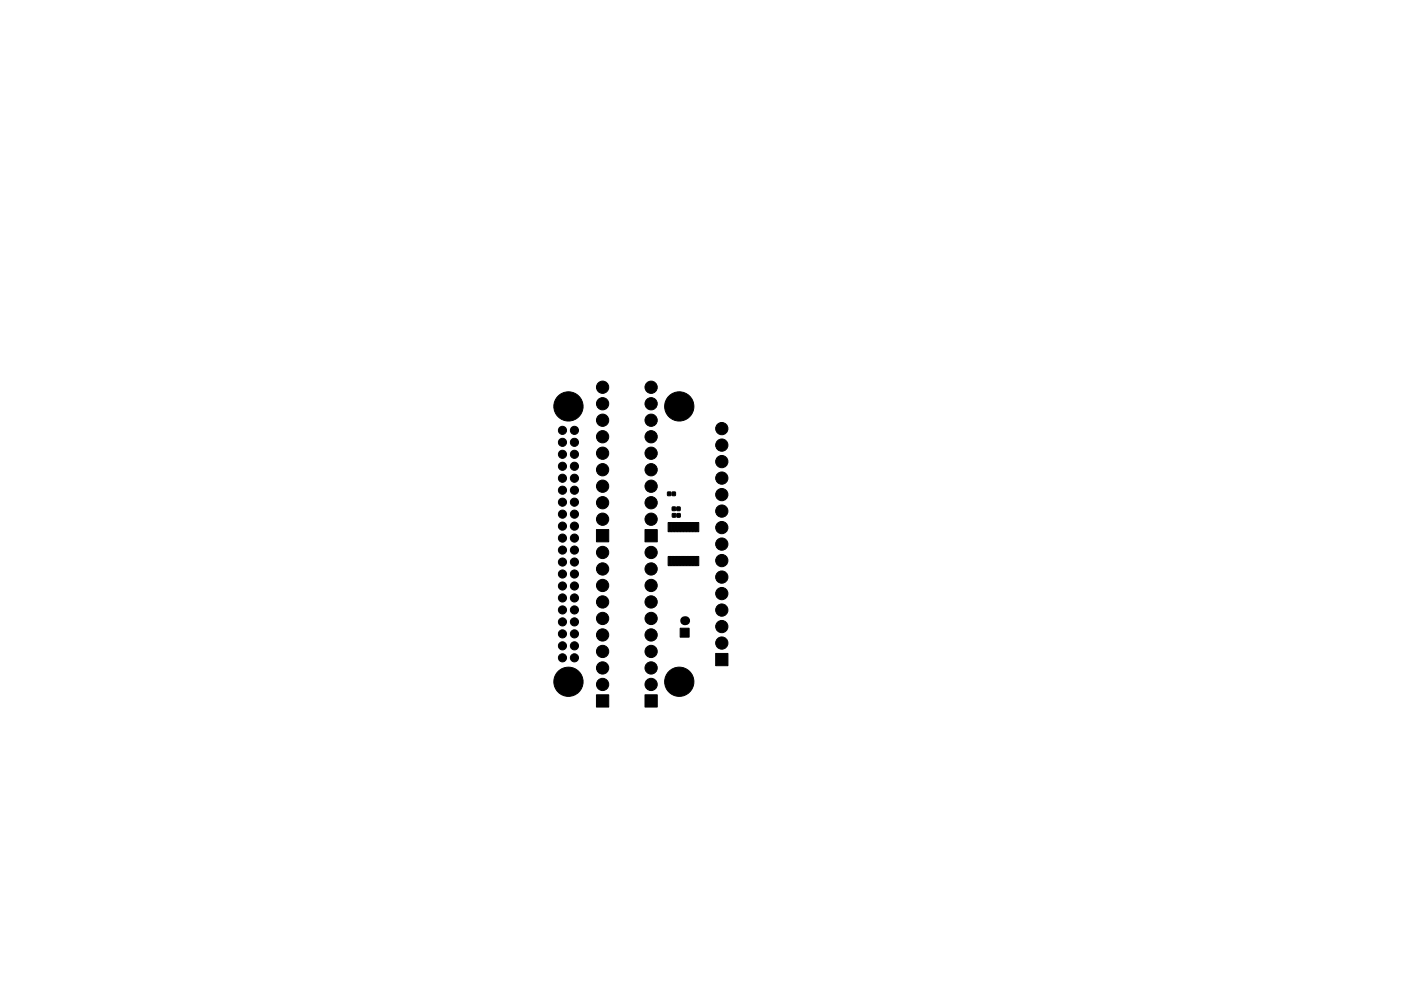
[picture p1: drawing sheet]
<svg xmlns="http://www.w3.org/2000/svg" width="297mm" height="210mm" viewBox="0 0 297 210" stroke-linecap="round" stroke-linejoin="round" font-family="sans-serif">
<g fill="#000" stroke="#000" stroke-width=".21">
<path d="M126.5 112.4h2.6v2.6h-2.6zM136.7 112.4h2.6v2.6h-2.6zM141.7 110.9h.6v1.9h-.6zM141.7 118.1h.6v1.9h-.6zM141.5 104.4h.7v.7h-.7zM142.3 110.9h.7v1.9h-.7zM142.3 118.1h.7v1.9h-.7zM143 110.9h.6v1.9h-.6zM143 118.1h.6v1.9h-.6zM142.5 104.4h.7v.7h-.7zM142.5 107.6h.7v.7h-.7zM142.6 109h.6v.7h-.6z"/>
<path d="M143.6 110.9h.7v1.9h-.7zM143.6 118.1h.7v1.9h-.7zM143.5 107.6h.7v.7h-.7zM143.5 109h.7v.7h-.7zM144.3 110.9h.6v1.9h-.6zM144.3 118.1h.6v1.9h-.6zM144.9 110.9h.7v1.9h-.7zM144.9 118.1h.7v1.9h-.7zM145.6 110.9h.6v1.9h-.6zM145.6 118.1h.6v1.9h-.6zM146.2 110.9h.7v1.9h-.7zM146.2 118.1h.7v1.9h-.7z"/>
<path d="M146.9 110.9h.6v1.9h-.6zM146.9 118.1h.6v1.9h-.6zM147.5 110.9h.7v1.9h-.7zM147.5 118.1h.7v1.9h-.7zM144.2 133.3h1.9v1.9h-1.9zM126.5 147.4h2.6v2.6h-2.6zM136.7 147.4h2.6v2.6h-2.6zM151.7 138.6h2.6v2.6h-2.6z"/>
<circle cx="119.3" cy="98.9" r=".86"/>
<circle cx="119.3" cy="91.3" r=".86"/>
<circle cx="119.3" cy="96.4" r=".86"/>
<circle cx="119.3" cy="93.8" r=".86"/>
<circle cx="120.5" cy="86.2" r="3.1"/>
<circle cx="121.8" cy="91.3" r=".86"/>
<circle cx="121.8" cy="96.4" r=".86"/>
<circle cx="121.8" cy="98.9" r=".86"/>
<circle cx="121.8" cy="93.8" r=".86"/>
<circle cx="127.8" cy="82.2" r="1.3"/>
<circle cx="127.8" cy="85.7" r="1.3"/>
<circle cx="127.8" cy="92.7" r="1.3"/>
<circle cx="127.8" cy="89.2" r="1.3"/>
<circle cx="127.8" cy="96.2" r="1.3"/>
<circle cx="127.8" cy="99.7" r="1.3"/>
<circle cx="138" cy="89.2" r="1.3"/>
<circle cx="138" cy="82.2" r="1.3"/>
<circle cx="138" cy="99.7" r="1.3"/>
<circle cx="138" cy="96.2" r="1.3"/>
<circle cx="138" cy="85.7" r="1.3"/>
<circle cx="138" cy="92.7" r="1.3"/>
<circle cx="144" cy="86.2" r="3.1"/>
<circle cx="153" cy="90.9" r="1.3"/>
<circle cx="153" cy="94.4" r="1.3"/>
<circle cx="153" cy="97.9" r="1.3"/>
<circle cx="119.3" cy="114.2" r=".86"/>
<circle cx="119.3" cy="119.2" r=".86"/>
<circle cx="119.3" cy="106.5" r=".86"/>
<circle cx="119.3" cy="116.7" r=".86"/>
<circle cx="119.3" cy="101.5" r=".86"/>
<circle cx="119.3" cy="109.1" r=".86"/>
<circle cx="119.3" cy="111.6" r=".86"/>
<circle cx="119.3" cy="104" r=".86"/>
<circle cx="121.8" cy="109.1" r=".86"/>
<circle cx="121.8" cy="104" r=".86"/>
<circle cx="121.8" cy="119.2" r=".86"/>
<circle cx="121.8" cy="101.5" r=".86"/>
<circle cx="121.8" cy="111.6" r=".86"/>
<circle cx="121.8" cy="114.2" r=".86"/>
<circle cx="121.8" cy="116.7" r=".86"/>
<circle cx="121.8" cy="106.5" r=".86"/>
<circle cx="127.8" cy="106.7" r="1.3"/>
<circle cx="127.8" cy="117.2" r="1.3"/>
<circle cx="127.8" cy="110.2" r="1.3"/>
<circle cx="127.8" cy="103.2" r="1.3"/>
<circle cx="138" cy="110.2" r="1.3"/>
<circle cx="138" cy="117.2" r="1.3"/>
<circle cx="138" cy="103.2" r="1.3"/>
<circle cx="138" cy="106.7" r="1.3"/>
<circle cx="153" cy="108.4" r="1.3"/>
<circle cx="153" cy="115.4" r="1.3"/>
<circle cx="153" cy="101.4" r="1.3"/>
<circle cx="153" cy="111.9" r="1.3"/>
<circle cx="153" cy="104.9" r="1.3"/>
<circle cx="153" cy="118.9" r="1.3"/>
<circle cx="119.3" cy="124.3" r=".86"/>
<circle cx="119.3" cy="121.8" r=".86"/>
<circle cx="119.3" cy="126.9" r=".86"/>
<circle cx="119.3" cy="134.5" r=".86"/>
<circle cx="119.3" cy="139.6" r=".86"/>
<circle cx="119.3" cy="131.9" r=".86"/>
<circle cx="119.3" cy="137" r=".86"/>
<circle cx="119.3" cy="129.4" r=".86"/>
<circle cx="121.8" cy="121.8" r=".86"/>
<circle cx="121.8" cy="124.3" r=".86"/>
<circle cx="121.8" cy="126.9" r=".86"/>
<circle cx="121.8" cy="139.6" r=".86"/>
<circle cx="121.8" cy="137" r=".86"/>
<circle cx="121.8" cy="131.9" r=".86"/>
<circle cx="121.8" cy="129.4" r=".86"/>
<circle cx="121.8" cy="134.5" r=".86"/>
<circle cx="127.8" cy="124.2" r="1.3"/>
<circle cx="127.8" cy="138.2" r="1.3"/>
<circle cx="127.8" cy="131.2" r="1.3"/>
<circle cx="127.8" cy="134.7" r="1.3"/>
<circle cx="127.8" cy="120.7" r="1.3"/>
<circle cx="127.8" cy="127.7" r="1.3"/>
<circle cx="138" cy="124.2" r="1.3"/>
<circle cx="138" cy="138.2" r="1.3"/>
<circle cx="138" cy="134.7" r="1.3"/>
<circle cx="138" cy="131.2" r="1.3"/>
<circle cx="138" cy="120.7" r="1.3"/>
<circle cx="138" cy="127.7" r="1.3"/>
<circle cx="153" cy="122.4" r="1.3"/>
<circle cx="153" cy="136.4" r="1.3"/>
<circle cx="153" cy="132.9" r="1.3"/>
<circle cx="153" cy="129.4" r="1.3"/>
<circle cx="153" cy="125.9" r="1.3"/>
<circle cx="120.5" cy="144.6" r="3.1"/>
<circle cx="127.8" cy="141.7" r="1.3"/>
<circle cx="127.8" cy="145.2" r="1.3"/>
<circle cx="138" cy="141.7" r="1.3"/>
<circle cx="138" cy="145.2" r="1.3"/>
<circle cx="144" cy="144.6" r="3.1"/>
</g>
<circle cx="145.2" cy="131.7" r=".95" fill="#000"/>
</svg>
